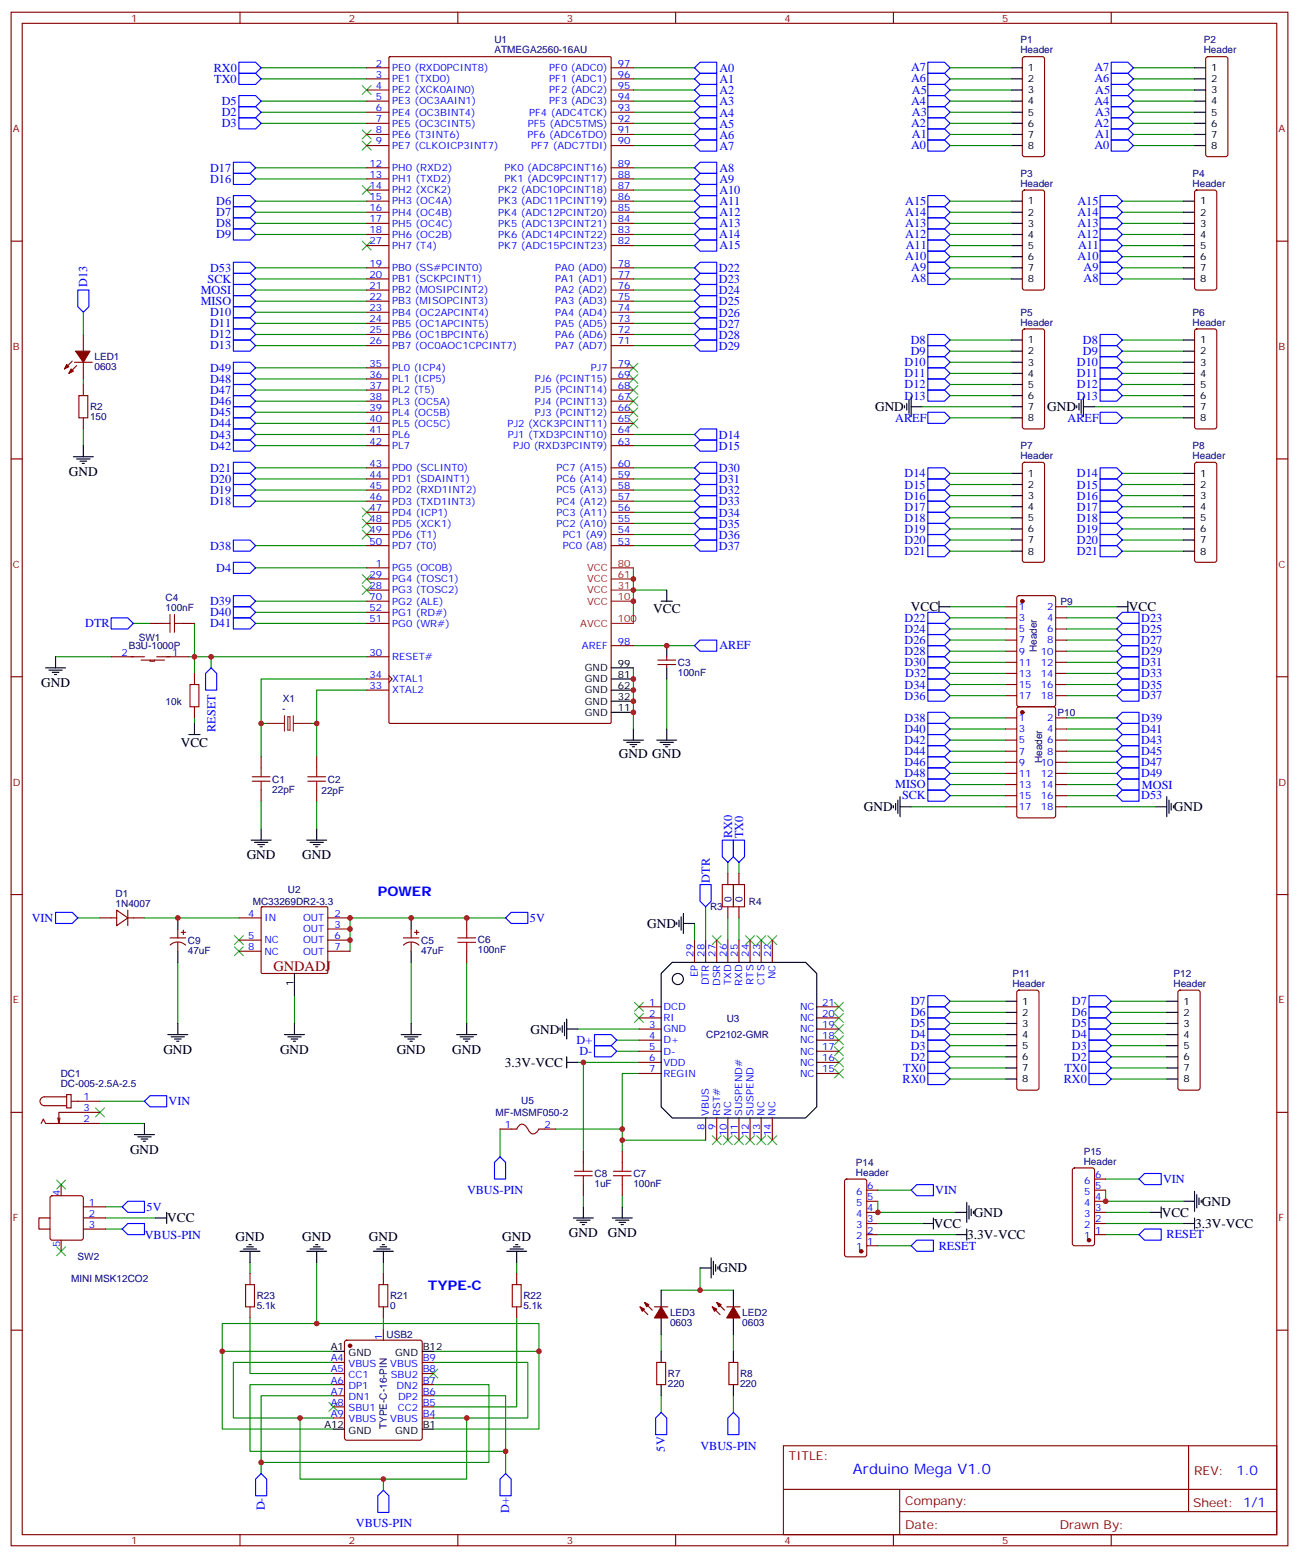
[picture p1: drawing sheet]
<svg xmlns="http://www.w3.org/2000/svg" width="412mm" height="494mm" viewBox="0 0 412 494" stroke-linecap="round" stroke-linejoin="round" font-family="sans-serif">
<defs><g id="words">
<text font-size="4.6" fill="#800" x="86.8" y="308.3">GNDADJ</text>
<text font-size="4.6" fill="#00f" x="270.8" y="468">Arduino Mega V1.0</text>
<g font-size="4.2">
<text x="277.8" y="130.5">GND</text>
<text x="332.5" y="130.5">GND</text>
<text x="21.9" y="151.1">GND</text>
<text x="207.4" y="194.7">VCC</text>
<text x="289.2" y="194">VCC</text>
<text x="358.4" y="194">VCC</text>
<text x="13.1" y="218.1">GND</text>
<text x="57.4" y="237.2">VCC</text>
<text x="196.5" y="240.6">GND GND</text>
<text x="274.3" y="257.5">GND</text>
<text x="372.7" y="257.5">GND</text>
<text x="78.3" y="272.8">GND</text>
<text x="96" y="272.8">GND</text>
<text x="205.5" y="294.6">GND</text>
<text x="168.5" y="328.1">GND</text>
<text x="51.9" y="334.5">GND</text>
<text x="88.9" y="334.5">GND</text>
<text x="125.9" y="334.5">GND</text>
<text x="143.6" y="334.5">GND</text>
<text x="160.3" y="338.7">3.3V-VCC</text>
<text x="41.3" y="366.3">GND</text>
<text x="381.5" y="382.8">GND</text>
<text x="53.1" y="388.1">VCC</text>
<text x="296.5" y="389.8">VCC</text>
<text x="309.2" y="386.3">GND</text>
<text x="368.8" y="386.3">VCC</text>
<text x="379.4" y="389.8">3.3V-VCC</text>
<text x="74.8" y="394.1">GND</text>
<text x="96" y="394.1">GND</text>
<text x="117.1" y="394.1">GND</text>
<text x="159.5" y="394.1">GND</text>
<text x="180.6" y="392.6">GND</text>
<text x="193" y="392.6">GND</text>
<text x="307.1" y="393.3">3.3V-VCC</text>
<text x="228.1" y="403.9">GND</text>
</g>
<g font-size="4.2" fill="#00f">
<text x="119.9" y="284.3">POWER</text>
<text x="135.8" y="409.6">TYPE-C</text>
<text x="392.5" y="468.2">1.0</text>
</g>
<g font-size="3.9" fill="#00f">
<text x="67.8" y="22.8">RX0</text>
<text x="228.4" y="22.9">A0</text>
<text x="289.3" y="22.6">A7</text>
<text x="347.5" y="22.6">A7</text>
<text x="68" y="26.3">TX0</text>
<text x="228.4" y="26.4">A1</text>
<text x="228.4" y="29.9">A2</text>
<text x="289.3" y="26.2">A6</text>
<text x="289.5" y="29.7">A5</text>
<text x="347.5" y="26.2">A6</text>
<text x="347.7" y="29.7">A5</text>
<text x="70.4" y="33.4">D5</text>
<text x="228.4" y="33.5">A3</text>
<text x="289.3" y="33.2">A4</text>
<text x="347.5" y="33.2">A4</text>
<text x="70.4" y="40.4">D3</text>
<text x="70.4" y="36.9">D2</text>
<text x="228.4" y="40.5">A5</text>
<text x="228.4" y="37">A4</text>
<text x="289.3" y="40.3">A2</text>
<text x="289.5" y="36.7">A3</text>
<text x="347.5" y="40.3">A2</text>
<text x="347.7" y="36.7">A3</text>
<text x="228.4" y="44">A6</text>
<text x="228.4" y="47.6">A7</text>
<text x="289.3" y="47.3">A0</text>
<text x="289.5" y="43.8">A1</text>
<text x="347.5" y="47.3">A0</text>
<text x="347.7" y="43.8">A1</text>
<text x="66.7" y="54.5">D17</text>
<text x="66.7" y="58.1">D16</text>
<text x="228.4" y="58.2">A9</text>
<text x="228.4" y="54.6">A8</text>
<text x="68.6" y="65.1">D6</text>
<text x="228.4" y="65.2">A11</text>
<text x="228.4" y="61.7">A10</text>
<text x="287.4" y="65.1">A15</text>
<text x="342.1" y="65.1">A15</text>
<text x="68.6" y="68.6">D7</text>
<text x="228.4" y="68.6">A12</text>
<text x="287.4" y="68.7">A14</text>
<text x="342.1" y="68.7">A14</text>
<text x="68.6" y="72.2">D8</text>
<text x="68.6" y="75.7">D9</text>
<text x="228.4" y="75.6">A14</text>
<text x="228.4" y="72.1">A13</text>
<text x="287.4" y="72.2">A13</text>
<text x="287.4" y="75.7">A12</text>
<text x="342.1" y="75.7">A12</text>
<text x="342.1" y="72.2">A13</text>
<text x="228.4" y="79.2">A15</text>
<text x="287.4" y="82.6">A10</text>
<text x="287.6" y="79.1">A11</text>
<text x="342.1" y="82.6">A10</text>
<text x="342.2" y="79.1">A11</text>
<text x="65.9" y="89.8">SCK</text>
<text x="66.7" y="86.2">D53</text>
<text x="228.2" y="86.4">D22</text>
<text x="228.2" y="89.9">D23</text>
<text x="289.3" y="89.7">A8</text>
<text x="289.3" y="86.1">A9</text>
<text x="344" y="86.1">A9</text>
<text x="344" y="89.7">A8</text>
<text x="27.7" y="91" transform="rotate(-90 27.7 91)">D13</text>
<text x="63.7" y="93.3">MOSI</text>
<text x="228.2" y="93.4">D24</text>
<text x="63.7" y="96.8">MISO</text>
<text x="66.7" y="100.3">D10</text>
<text x="228.2" y="100.5">D26</text>
<text x="228.2" y="97">D25</text>
<text x="66.7" y="107.4">D12</text>
<text x="66.7" y="103.9">D11</text>
<text x="228.2" y="104">D27</text>
<text x="228.2" y="107.5">D28</text>
<text x="66.7" y="110.9">D13</text>
<text x="228.2" y="111.1">D29</text>
<text x="289.1" y="112.7">D9</text>
<text x="289.1" y="109.2">D8</text>
<text x="343.8" y="109.2">D8</text>
<text x="343.8" y="112.7">D9</text>
<text x="66.7" y="118">D49</text>
<text x="287.2" y="116.3">D10</text>
<text x="287.2" y="119.8">D11</text>
<text x="341.9" y="119.8">D11</text>
<text x="341.9" y="116.3">D10</text>
<text x="66.7" y="121.6">D48</text>
<text x="66.7" y="125.1">D47</text>
<text x="287.2" y="123.3">D12</text>
<text x="341.9" y="123.3">D12</text>
<text x="66.7" y="128.6">D46</text>
<text x="287.2" y="126.9">D13</text>
<text x="341.9" y="126.9">D13</text>
<text x="66.7" y="132.2">D45</text>
<text x="66.7" y="135.7">D44</text>
<text x="284.2" y="133.9">AREF</text>
<text x="338.9" y="133.9">AREF</text>
<text x="66.7" y="139.2">D43</text>
<text x="66.7" y="142.7">D42</text>
<text x="228.2" y="142.8">D15</text>
<text x="228.2" y="139.3">D14</text>
<text x="66.7" y="149.8">D21</text>
<text x="228.2" y="149.9">D30</text>
<text x="66.7" y="153.3">D20</text>
<text x="228.2" y="153.4">D31</text>
<text x="287.2" y="155.1">D15</text>
<text x="287.2" y="151.6">D14</text>
<text x="341.9" y="151.6">D14</text>
<text x="341.9" y="155.1">D15</text>
<text x="66.7" y="156.8">D19</text>
<text x="66.7" y="160.4">D18</text>
<text x="228.2" y="160.5">D33</text>
<text x="228.2" y="156.9">D32</text>
<text x="287.2" y="158.6">D16</text>
<text x="341.9" y="158.6">D16</text>
<text x="228.2" y="164">D34</text>
<text x="228.2" y="167.5">D35</text>
<text x="287.2" y="162.1">D17</text>
<text x="287.2" y="165.7">D18</text>
<text x="341.9" y="165.7">D18</text>
<text x="341.9" y="162.1">D17</text>
<text x="228.2" y="171">D36</text>
<text x="287.2" y="169.2">D19</text>
<text x="287.2" y="172.7">D20</text>
<text x="341.9" y="172.7">D20</text>
<text x="341.9" y="169.2">D19</text>
<text x="66.7" y="174.5">D38</text>
<text x="228.2" y="174.6">D37</text>
<text x="287.2" y="176.2">D21</text>
<text x="341.9" y="176.2">D21</text>
<text x="68.6" y="181.5">D4</text>
<text x="66.7" y="195.6">D40</text>
<text x="66.7" y="192.1">D39</text>
<text x="287.2" y="197.4">D22</text>
<text x="362.3" y="197.3">D23</text>
<text x="27" y="199.2">DTR</text>
<text x="66.7" y="199.2">D41</text>
<text x="287.2" y="200.9">D24</text>
<text x="362.3" y="200.9">D25</text>
<text x="228.4" y="206.2">AREF</text>
<text x="287.2" y="204.5">D26</text>
<text x="287.2" y="208">D28</text>
<text x="362.3" y="207.9">D29</text>
<text x="362.3" y="204.4">D27</text>
<text x="287.2" y="211.5">D30</text>
<text x="287.4" y="214.9">D32</text>
<text x="362.3" y="211.5">D31</text>
<text x="362.3" y="215">D33</text>
<text x="287.2" y="218.6">D34</text>
<text x="362.3" y="218.7">D35</text>
<text x="287.2" y="222.1">D36</text>
<text x="362.3" y="222">D37</text>
<text x="68.4" y="232.3" transform="rotate(-90 68.4 232.3)">RESET</text>
<text x="287.2" y="232.7">D40</text>
<text x="287.2" y="229.2">D38</text>
<text x="362.3" y="232.6">D41</text>
<text x="362.3" y="229.1">D39</text>
<text x="287.2" y="236.2">D42</text>
<text x="287.2" y="239.7">D44</text>
<text x="362.3" y="236.1">D43</text>
<text x="362.3" y="239.7">D45</text>
<text x="287.2" y="243.3">D46</text>
<text x="362.3" y="243.2">D47</text>
<text x="284.2" y="250.3">MISO</text>
<text x="287.2" y="246.8">D48</text>
<text x="362.3" y="246.7">D49</text>
<text x="362.5" y="250.4">MOSI</text>
<text x="286.4" y="253.8">SCK</text>
<text x="362.3" y="253.8">D53</text>
<text x="232.4" y="266.1" transform="rotate(-90 232.4 266.1)">RX0</text>
<text x="236" y="266.1" transform="rotate(-90 236 266.1)">TX0</text>
<text x="225.4" y="280.2" transform="rotate(-90 225.4 280.2)">DTR</text>
<text x="10.1" y="292.7">VIN</text>
<text x="168.3" y="292.8">5V</text>
<text x="289.1" y="319.1">D7</text>
<text x="289.1" y="322.6">D6</text>
<text x="340.3" y="322.6">D6</text>
<text x="340.3" y="319.1">D7</text>
<text x="289.1" y="326.1">D5</text>
<text x="289.1" y="329.6">D4</text>
<text x="340.3" y="329.6">D4</text>
<text x="340.3" y="326.1">D5</text>
<text x="183.1" y="331.4">D+</text>
<text x="184" y="334.9">D-</text>
<text x="289.1" y="333.2">D3</text>
<text x="340.3" y="333.2">D3</text>
<text x="286.8" y="340.3">TX0</text>
<text x="289.1" y="336.7">D2</text>
<text x="337.9" y="340.3">TX0</text>
<text x="340.3" y="336.7">D2</text>
<text x="286.6" y="343.8">RX0</text>
<text x="337.7" y="343.8">RX0</text>
<text x="53.5" y="350.8">VIN</text>
<text x="369.3" y="375.5">VIN</text>
<text x="148.3" y="379.1">VBUS-PIN</text>
<text x="296.9" y="379">VIN</text>
<text x="46.5" y="384.5">5V</text>
<text x="46" y="393.2">VBUS-PIN</text>
<text x="370.4" y="393.1">RESET</text>
<text x="298" y="396.7">RESET</text>
<text x="211" y="460.8" transform="rotate(-90 211 460.8)">5V</text>
<text x="222.3" y="460.2">VBUS-PIN</text>
<text x="84.1" y="479.5" transform="rotate(-90 84.1 479.5)">D-</text>
<text x="113" y="484.9">VBUS-PIN</text>
<text x="161.7" y="480.4" transform="rotate(-90 161.7 480.4)">D+</text>
</g>
<g font-size="3.9" fill="#800">
<text x="250.5" y="463.5">TITLE:</text>
<text x="379.1" y="468.2">REV:</text>
<text x="287.4" y="477.7">Company:</text>
<text x="378.7" y="478.4">Sheet: 1/1</text>
<text x="287.4" y="485.4">Date:</text>
<text x="336.4" y="485.5">Drawn By:</text>
</g>
<g font-size="3.2" fill="#800">
<text x="41.6" y="6.9">1</text>
<text x="110.8" y="6.9">2</text>
<text x="179.9" y="6.9">3</text>
<text x="249.1" y="6.9">4</text>
<text x="318.2" y="6.9">5</text>
<text x="4.1" y="42">A</text>
<text x="405.9" y="42">A</text>
<text x="4.1" y="111.1">B</text>
<text x="405.9" y="111.1">B</text>
<text x="4.1" y="180.3">C</text>
<text x="405.9" y="180.3">C</text>
<text x="4.1" y="249.4">D</text>
<text x="405.9" y="249.4">D</text>
<text x="4.1" y="318.6">E</text>
<text x="405.9" y="318.6">E</text>
<text x="4.1" y="387.7">F</text>
<text x="405.9" y="387.7">F</text>
<text x="41.6" y="490.2">1</text>
<text x="110.8" y="490.2">2</text>
<text x="179.9" y="490.2">3</text>
<text x="249.1" y="490.2">4</text>
<text x="318.2" y="490.2">5</text>
</g>
<g font-size="3.2" fill="#000080">
<text x="157" y="16.9">ATMEGA2560-16AU</text>
<text x="157" y="13.8">U1</text>
<text x="324" y="16.9">Header</text>
<text x="324" y="13.8">P1</text>
<text x="382.2" y="16.9">Header</text>
<text x="382.2" y="13.8">P2</text>
<text x="324" y="59.3">Header</text>
<text x="324" y="56.1">P3</text>
<text x="378.6" y="59.3">Header</text>
<text x="378.6" y="56.1">P4</text>
<text x="324" y="100.2">P5</text>
<text x="378.6" y="100.2">P6</text>
<text x="324" y="103.4">Header</text>
<text x="378.6" y="103.4">Header</text>
<text x="30" y="117.5">0603</text>
<text x="30" y="114.3">LED1</text>
<text x="28.6" y="130.2">R2</text>
<text x="28.6" y="133.3">150</text>
<text x="324" y="142.5">P7</text>
<text x="378.6" y="142.5">P8</text>
<text x="324" y="145.7">Header</text>
<text x="378.6" y="145.7">Header</text>
<text x="52.6" y="190.9">C4</text>
<text x="336.7" y="191.9">P9</text>
<text x="52.6" y="194">100nF</text>
<text x="44.1" y="203.6">SW1</text>
<text x="40.9" y="206.1">B3U-1000P</text>
<text x="329.1" y="207" transform="rotate(-90 329.1 207)">Header</text>
<text x="215.2" y="214.6">100nF</text>
<text x="215.2" y="211.4">C3</text>
<text x="52.6" y="223.8">10k</text>
<text x="89.6" y="226.1">-</text>
<text x="89.8" y="223">X1</text>
<text x="335.7" y="227.2">P10</text>
<text x="330.9" y="242.3" transform="rotate(-90 330.9 242.3)">Header</text>
<text x="86.4" y="251.6">22pF</text>
<text x="86.4" y="248.5">C1</text>
<text x="102.1" y="252">22pF</text>
<text x="104.1" y="248.5">C2</text>
<text x="36.7" y="287.9">1N4007</text>
<text x="36.7" y="284.7">D1</text>
<text x="80.2" y="287.2">MC33269DR2-3.3</text>
<text x="91.4" y="283.5">U2</text>
<text x="232.2" y="286.5" transform="rotate(-90 232.2 286.5)">0</text>
<text x="235.7" y="286.5" transform="rotate(-90 235.7 286.5)">0</text>
<text x="237.8" y="287.2">R4</text>
<text x="225.4" y="289">R3</text>
<text x="59.6" y="299.6">C9</text>
<text x="133.7" y="299.6">C5</text>
<text x="151.7" y="299.5">C6</text>
<text x="59.6" y="302.8">47uF</text>
<text x="133.7" y="302.8">47uF</text>
<text x="151.7" y="302.7">100nF</text>
<text x="321.4" y="310.3">P11</text>
<text x="372.5" y="310.3">P12</text>
<text x="321.4" y="313.3">Header</text>
<text x="372.5" y="313.3">Header</text>
<text x="224.2" y="329.5">CP2102-GMR</text>
<text x="230.7" y="324.3">U3</text>
<text x="19.3" y="341.8">DC1</text>
<text x="19.3" y="345">DC-005-2.5A-2.5</text>
<text x="165.5" y="350.5">U5</text>
<text x="157.4" y="354.3">MF-MSMF050-2</text>
<text x="271.7" y="370.2">P14</text>
<text x="344.1" y="369.7">Header</text>
<text x="344.1" y="366.6">P15</text>
<text x="188.7" y="376.9">1uF</text>
<text x="188.7" y="373.7">C8</text>
<text x="201.1" y="376.8">100nF</text>
<text x="201.1" y="373.6">C7</text>
<text x="271.7" y="373.2">Header</text>
<text x="24.7" y="400">SW2</text>
<text x="22.6" y="407.1">MINI MSK12CO2</text>
<text x="81.5" y="412.5">R23</text>
<text x="123.8" y="412.5">R21</text>
<text x="166.2" y="412.5">R22</text>
<text x="81.5" y="415.7">5.1k</text>
<text x="123.8" y="415.6">0</text>
<text x="166.2" y="415.7">5.1k</text>
<text x="212.7" y="417.7">LED3</text>
<text x="235.7" y="417.7">LED2</text>
<text x="122.7" y="424.7">USB2</text>
<text x="212.7" y="420.9">0603</text>
<text x="235.7" y="420.9">0603</text>
<text x="212" y="437.1">R7</text>
<text x="234.9" y="437.1">R8</text>
<text x="212" y="440.3">220</text>
<text x="234.9" y="440.3">220</text>
<text x="122.9" y="453.7" transform="rotate(-90 122.9 453.7)">TYPE-C-16-PIN</text>
</g>
<g font-size="3.2" fill="#00f">
<text x="119.3" y="21.2">2</text>
<text x="124.5" y="22.6">PE0 (RXD0PCINT8)</text>
<text x="174.4" y="22.6">PF0 (ADC0)</text>
<text x="196.1" y="21.2">97</text>
<text x="119.3" y="28.2">4</text>
<text x="119.3" y="24.7">3</text>
<text x="124.5" y="29.6">PE2 (XCK0AIN0)</text>
<text x="124.5" y="26.1">PE1 (TXD0)</text>
<text x="174.4" y="26.1">PF1 (ADC1)</text>
<text x="174.4" y="29.6">PF2 (ADC2)</text>
<text x="196.1" y="24.7">96</text>
<text x="196.1" y="28.2">95</text>
<text x="119.3" y="35.3">6</text>
<text x="119.3" y="31.7">5</text>
<text x="124.5" y="33.2">PE3 (OC3AAIN1)</text>
<text x="174.4" y="33.2">PF3 (ADC3)</text>
<text x="196.1" y="35.3">93</text>
<text x="196.1" y="31.7">94</text>
<text x="119.3" y="38.8">7</text>
<text x="124.5" y="36.7">PE4 (OC3BINT4)</text>
<text x="124.5" y="40.2">PE5 (OC3CINT5)</text>
<text x="167.6" y="40.2">PF5 (ADC5TMS)</text>
<text x="168" y="36.7">PF4 (ADC4TCK)</text>
<text x="196.1" y="38.8">92</text>
<text x="119.3" y="42.3">8</text>
<text x="119.3" y="45.9">9</text>
<text x="124.5" y="43.7">PE6 (T3INT6)</text>
<text x="124.5" y="47.3">PE7 (CLKOICP3INT7)</text>
<text x="167.5" y="43.7">PF6 (ADC6TDO)</text>
<text x="168.6" y="47.3">PF7 (ADC7TDI)</text>
<text x="196.1" y="42.3">91</text>
<text x="196.1" y="45.9">90</text>
<text x="117.3" y="52.9">12</text>
<text x="196.1" y="52.9">89</text>
<text x="117.3" y="60">14</text>
<text x="117.3" y="56.4">13</text>
<text x="124.5" y="57.9">PH1 (TXD2)</text>
<text x="124.5" y="54.3">PH0 (RXD2)</text>
<text x="160.2" y="57.9">PK1 (ADC9PCINT17)</text>
<text x="160.2" y="54.3">PK0 (ADC8PCINT16)</text>
<text x="196.1" y="60">87</text>
<text x="196.1" y="56.4">88</text>
<text x="117.3" y="63.5">15</text>
<text x="124.5" y="61.4">PH2 (XCK2)</text>
<text x="124.5" y="64.9">PH3 (OC4A)</text>
<text x="158.2" y="64.9">PK3 (ADC11PCINT19)</text>
<text x="158.2" y="61.4">PK2 (ADC10PCINT18)</text>
<text x="196.1" y="63.5">86</text>
<text x="117.3" y="67">16</text>
<text x="117.3" y="70.6">17</text>
<text x="124.5" y="68.4">PH4 (OC4B)</text>
<text x="124.5" y="72">PH5 (OC4C)</text>
<text x="158.2" y="72">PK5 (ADC13PCINT21)</text>
<text x="158.2" y="68.4">PK4 (ADC12PCINT20)</text>
<text x="196.1" y="70.6">84</text>
<text x="196.1" y="67">85</text>
<text x="117.3" y="74.1">18</text>
<text x="117.3" y="77.6">27</text>
<text x="124.5" y="75.5">PH6 (OC2B)</text>
<text x="158.2" y="75.5">PK6 (ADC14PCINT22)</text>
<text x="196.1" y="74.1">83</text>
<text x="196.1" y="77.6">82</text>
<text x="124.5" y="79">PH7 (T4)</text>
<text x="158.2" y="79">PK7 (ADC15PCINT23)</text>
<text x="117.3" y="88.2">20</text>
<text x="117.3" y="84.7">19</text>
<text x="124.5" y="89.6">PB1 (SCKPCINT1)</text>
<text x="124.5" y="86.1">PB0 (SS#PCINT0)</text>
<text x="176.2" y="89.6">PA1 (AD1)</text>
<text x="176.2" y="86.1">PA0 (AD0)</text>
<text x="196.1" y="88.2">77</text>
<text x="196.1" y="84.7">78</text>
<text x="117.3" y="91.7">21</text>
<text x="117.3" y="95.2">22</text>
<text x="124.5" y="93.1">PB2 (MOSIPCINT2)</text>
<text x="176.2" y="93.1">PA2 (AD2)</text>
<text x="196.1" y="95.2">75</text>
<text x="196.1" y="91.7">76</text>
<text x="117.3" y="98.8">23</text>
<text x="124.5" y="96.7">PB3 (MISOPCINT3)</text>
<text x="124.5" y="100.2">PB4 (OC2APCINT4)</text>
<text x="176.2" y="100.2">PA4 (AD4)</text>
<text x="176.2" y="96.7">PA3 (AD3)</text>
<text x="196.1" y="98.8">74</text>
<text x="117.3" y="105.8">25</text>
<text x="117.3" y="102.3">24</text>
<text x="124.5" y="107.2">PB6 (OC1BPCINT6)</text>
<text x="124.5" y="103.7">PB5 (OC1APCINT5)</text>
<text x="176.2" y="103.7">PA5 (AD5)</text>
<text x="176.2" y="107.2">PA6 (AD6)</text>
<text x="196.1" y="102.3">73</text>
<text x="196.1" y="105.8">72</text>
<text x="117.3" y="109.4">26</text>
<text x="124.5" y="110.8">PB7 (OC0AOC1CPCINT7)</text>
<text x="176.2" y="110.8">PA7 (AD7)</text>
<text x="196.1" y="109.4">71</text>
<text x="117.3" y="116.4">35</text>
<text x="117.3" y="119.9">36</text>
<text x="124.5" y="117.8">PL0 (ICP4)</text>
<text x="187.6" y="117.8">PJ7</text>
<text x="196.1" y="119.9">69</text>
<text x="196.1" y="116.4">79</text>
<text x="117.3" y="123.5">37</text>
<text x="124.5" y="124.9">PL2 (T5)</text>
<text x="124.5" y="121.4">PL1 (ICP5)</text>
<text x="169.8" y="124.9">PJ5 (PCINT14)</text>
<text x="169.8" y="121.4">PJ6 (PCINT15)</text>
<text x="196.1" y="123.5">68</text>
<text x="117.3" y="127">38</text>
<text x="117.3" y="130.5">39</text>
<text x="124.5" y="128.4">PL3 (OC5A)</text>
<text x="124.5" y="131.9">PL4 (OC5B)</text>
<text x="169.8" y="131.9">PJ3 (PCINT12)</text>
<text x="169.8" y="128.4">PJ4 (PCINT13)</text>
<text x="196.1" y="130.5">66</text>
<text x="196.1" y="127">67</text>
<text x="117.3" y="134.1">40</text>
<text x="117.3" y="137.6">41</text>
<text x="124.5" y="135.5">PL5 (OC5C)</text>
<text x="161.2" y="135.5">PJ2 (XCK3PCINT11)</text>
<text x="196.1" y="134.1">65</text>
<text x="196.1" y="137.6">64</text>
<text x="117.3" y="141.1">42</text>
<text x="124.5" y="139">PL6</text>
<text x="124.5" y="142.5">PL7</text>
<text x="161.2" y="139">PJ1 (TXD3PCINT10)</text>
<text x="162.9" y="142.5">PJ0 (RXD3PCINT9)</text>
<text x="196.1" y="141.1">63</text>
<text x="117.3" y="148.2">43</text>
<text x="124.5" y="149.6">PD0 (SCLINT0)</text>
<text x="176.6" y="149.6">PC7 (A15)</text>
<text x="196.1" y="148.2">60</text>
<text x="117.3" y="155.2">45</text>
<text x="117.3" y="151.7">44</text>
<text x="124.5" y="153.1">PD1 (SDAINT1)</text>
<text x="176.6" y="153.1">PC6 (A14)</text>
<text x="196.1" y="155.2">58</text>
<text x="196.1" y="151.7">59</text>
<text x="117.3" y="158.7">46</text>
<text x="124.5" y="156.6">PD2 (RXD1INT2)</text>
<text x="124.5" y="160.2">PD3 (TXD1INT3)</text>
<text x="176.6" y="160.2">PC4 (A12)</text>
<text x="176.6" y="156.6">PC5 (A13)</text>
<text x="196.1" y="158.7">57</text>
<text x="117.3" y="162.3">47</text>
<text x="117.3" y="165.8">48</text>
<text x="124.5" y="163.7">PD4 (ICP1)</text>
<text x="124.5" y="167.2">PD5 (XCK1)</text>
<text x="176.6" y="167.2">PC2 (A10)</text>
<text x="176.6" y="163.7">PC3 (A11)</text>
<text x="196.1" y="165.8">55</text>
<text x="196.1" y="162.3">56</text>
<text x="117.3" y="169.3">49</text>
<text x="117.3" y="172.9">50</text>
<text x="124.5" y="170.7">PD6 (T1)</text>
<text x="178.6" y="170.7">PC1 (A9)</text>
<text x="196.1" y="169.3">54</text>
<text x="196.1" y="172.9">53</text>
<text x="119.3" y="179.9">1</text>
<text x="124.5" y="174.3">PD7 (T0)</text>
<text x="178.6" y="174.3">PC0 (A8)</text>
<text x="117.3" y="183.4">29</text>
<text x="124.5" y="181.3">PG5 (OC0B)</text>
<text x="124.5" y="184.9">PG4 (TOSC1)</text>
<text x="117.3" y="190.5">70</text>
<text x="117.3" y="187">28</text>
<text x="124.5" y="191.9">PG2 (ALE)</text>
<text x="124.5" y="188.4">PG3 (TOSC2)</text>
<text x="117.3" y="197.6">51</text>
<text x="117.3" y="194">52</text>
<text x="124.5" y="195.4">PG1 (RD#)</text>
<text x="323.5" y="193.7">1</text>
<text x="323.5" y="197.2">3</text>
<text x="332.4" y="193.7">2</text>
<text x="332.4" y="197.2">4</text>
<text x="124.5" y="199">PG0 (WR#)</text>
<text x="323.5" y="200.7">5</text>
<text x="332.4" y="200.7">6</text>
<text x="38.6" y="208.1">2</text>
<text x="54.7" y="208.1">1</text>
<text x="117.3" y="208.1">30</text>
<text x="124.5" y="209.5">RESET#</text>
<text x="184.8" y="206">AREF</text>
<text x="196.1" y="204.6">98</text>
<text x="323.5" y="204.3">7</text>
<text x="323.5" y="207.8">9</text>
<text x="330.4" y="207.8">10</text>
<text x="332.4" y="204.3">8</text>
<text x="117.3" y="215.2">34</text>
<text x="323.5" y="211.3">11</text>
<text x="323.5" y="214.8">13</text>
<text x="330.4" y="211.3">12</text>
<text x="330.4" y="214.8">14</text>
<text x="117.3" y="218.7">33</text>
<text x="124.5" y="216.6">XTAL1</text>
<text x="124.5" y="220.1">XTAL2</text>
<text x="323.5" y="218.4">15</text>
<text x="323.5" y="221.9">17</text>
<text x="330.4" y="218.4">16</text>
<text x="330.4" y="221.9">18</text>
<text x="323.5" y="229">1</text>
<text x="323.5" y="232.5">3</text>
<text x="332.4" y="229">2</text>
<text x="332.4" y="232.5">4</text>
<text x="323.5" y="236">5</text>
<text x="323.5" y="239.5">7</text>
<text x="332.4" y="236">6</text>
<text x="332.4" y="239.5">8</text>
<text x="323.5" y="243.1">9</text>
<text x="330.4" y="243.1">10</text>
<text x="323.5" y="246.6">11</text>
<text x="323.5" y="250.1">13</text>
<text x="330.4" y="246.6">12</text>
<text x="330.4" y="250.1">14</text>
<text x="323.5" y="253.6">15</text>
<text x="323.5" y="257.2">17</text>
<text x="330.4" y="253.6">16</text>
<text x="330.4" y="257.2">18</text>
<text x="78.8" y="291">4</text>
<text x="84" y="292.5">IN</text>
<text x="96.2" y="292.5">OUT</text>
<text x="106.2" y="291">2</text>
<text x="78.8" y="298.1">5</text>
<text x="84" y="299.5">NC</text>
<text x="96.2" y="296">OUT</text>
<text x="96.2" y="299.5">OUT</text>
<text x="106.2" y="294.6">3</text>
<text x="106.2" y="298.1">6</text>
<text x="78.8" y="301.6">8</text>
<text x="84" y="303">NC</text>
<text x="96.2" y="303">OUT</text>
<text x="106.2" y="301.6">7</text>
<text x="220.1" y="303.7" transform="rotate(-90 220.1 303.7)">29</text>
<text x="223.7" y="303.7" transform="rotate(-90 223.7 303.7)">28</text>
<text x="227.2" y="303.7" transform="rotate(-90 227.2 303.7)">27</text>
<text x="230.7" y="303.7" transform="rotate(-90 230.7 303.7)">26</text>
<text x="234.2" y="303.7" transform="rotate(-90 234.2 303.7)">25</text>
<text x="237.8" y="303.7" transform="rotate(-90 237.8 303.7)">24</text>
<text x="241.3" y="303.7" transform="rotate(-90 241.3 303.7)">23</text>
<text x="244.8" y="303.7" transform="rotate(-90 244.8 303.7)">22</text>
<text x="221.5" y="310.1" transform="rotate(-90 221.5 310.1)">EP</text>
<text x="246.2" y="310.8" transform="rotate(-90 246.2 310.8)">NC</text>
<text x="225.1" y="312.8" transform="rotate(-90 225.1 312.8)">DTR</text>
<text x="228.6" y="313" transform="rotate(-90 228.6 313)">DSR</text>
<text x="232.1" y="312.8" transform="rotate(-90 232.1 312.8)">TXD</text>
<text x="235.7" y="313" transform="rotate(-90 235.7 313)">RXD</text>
<text x="239.2" y="312.5" transform="rotate(-90 239.2 312.5)">RTS</text>
<text x="242.7" y="312.6" transform="rotate(-90 242.7 312.6)">CTS</text>
<text x="206.1" y="319.3">1</text>
<text x="206.1" y="322.8">2</text>
<text x="210.6" y="320.7">DCD</text>
<text x="254" y="320.7">NC</text>
<text x="261.1" y="322.8">20</text>
<text x="261.1" y="319.3">21</text>
<text x="206.1" y="326.3">3</text>
<text x="206.1" y="329.8">4</text>
<text x="210.6" y="324.2">RI</text>
<text x="210.6" y="327.7">GND</text>
<text x="254" y="327.7">NC</text>
<text x="254" y="324.2">NC</text>
<text x="261.1" y="329.8">18</text>
<text x="261.1" y="326.3">19</text>
<text x="206.1" y="333.4">5</text>
<text x="210.6" y="331.3">D+</text>
<text x="210.6" y="334.8">D-</text>
<text x="254" y="334.8">NC</text>
<text x="254" y="331.3">NC</text>
<text x="261.1" y="333.4">17</text>
<text x="206.1" y="336.9">6</text>
<text x="206.1" y="340.4">7</text>
<text x="210.6" y="338.3">VDD</text>
<text x="210.6" y="341.8">REGIN</text>
<text x="254" y="341.8">NC</text>
<text x="254" y="338.3">NC</text>
<text x="261.1" y="340.4">15</text>
<text x="261.1" y="336.9">16</text>
<text x="26.5" y="349.2">1</text>
<text x="26.5" y="352.8">3</text>
<text x="26.5" y="356.3">2</text>
<text x="160.3" y="358.1">1</text>
<text x="172.9" y="358.1">2</text>
<text x="223.7" y="358.7" transform="rotate(-90 223.7 358.7)">8</text>
<text x="225.1" y="354.2" transform="rotate(-90 225.1 354.2)">VBUS</text>
<text x="227.2" y="358.7" transform="rotate(-90 227.2 358.7)">9</text>
<text x="228.6" y="354.2" transform="rotate(-90 228.6 354.2)">RST#</text>
<text x="232.1" y="354.2" transform="rotate(-90 232.1 354.2)">NC</text>
<text x="235.7" y="354.2" transform="rotate(-90 235.7 354.2)">SUSPEND#</text>
<text x="239.2" y="354.2" transform="rotate(-90 239.2 354.2)">SUSPEND</text>
<text x="242.7" y="354.2" transform="rotate(-90 242.7 354.2)">NC</text>
<text x="246.2" y="354.2" transform="rotate(-90 246.2 354.2)">NC</text>
<text x="230.7" y="360.7" transform="rotate(-90 230.7 360.7)">10</text>
<text x="234.2" y="360.7" transform="rotate(-90 234.2 360.7)">11</text>
<text x="237.8" y="360.7" transform="rotate(-90 237.8 360.7)">12</text>
<text x="241.3" y="360.7" transform="rotate(-90 241.3 360.7)">13</text>
<text x="244.8" y="360.7" transform="rotate(-90 244.8 360.7)">14</text>
<text x="275.3" y="377.5">6</text>
<text x="344.2" y="375.7">6</text>
<text x="347.7" y="377.5">5</text>
<text x="347.7" y="373.9">6</text>
<text x="19" y="379.6" transform="rotate(-90 19 379.6)">4</text>
<text x="28.2" y="382.8">1</text>
<text x="271.8" y="382.8">5</text>
<text x="271.8" y="379.2">6</text>
<text x="275.3" y="381">5</text>
<text x="344.2" y="382.8">4</text>
<text x="344.2" y="379.2">5</text>
<text x="347.7" y="381">4</text>
<text x="28.2" y="389.8">3</text>
<text x="28.2" y="386.3">2</text>
<text x="271.8" y="389.8">3</text>
<text x="271.8" y="386.3">4</text>
<text x="275.3" y="388.1">3</text>
<text x="275.3" y="384.5">4</text>
<text x="344.2" y="389.8">2</text>
<text x="344.2" y="386.3">3</text>
<text x="347.7" y="388.1">2</text>
<text x="347.7" y="384.5">3</text>
<text x="19" y="395.7" transform="rotate(-90 19 395.7)">5</text>
<text x="271.8" y="393.3">2</text>
<text x="275.3" y="395.1">1</text>
<text x="275.3" y="391.6">2</text>
<text x="344.2" y="393.3">1</text>
<text x="347.7" y="391.6">1</text>
<text x="271.8" y="396.9">1</text>
<text x="121.4" y="425.4" transform="rotate(-90 121.4 425.4)">1</text>
<text x="105" y="432.2">A4</text>
<text x="105" y="435.7">A5</text>
<text x="110.7" y="433.9">VBUS</text>
<text x="110.7" y="437.4">CC1</text>
<text x="123.9" y="433.9">VBUS</text>
<text x="124.1" y="437.4">SBU2</text>
<text x="134.2" y="435.7">B8</text>
<text x="134.2" y="432.2">B9</text>
<text x="105" y="439.2">A6</text>
<text x="105" y="442.7">A7</text>
<text x="110.7" y="441">DP1</text>
<text x="125.9" y="441">DN2</text>
<text x="134.2" y="442.7">B6</text>
<text x="134.2" y="439.2">B7</text>
<text x="105" y="446.3">A8</text>
<text x="105" y="449.8">A9</text>
<text x="110.7" y="444.5">DN1</text>
<text x="110.7" y="448">SBU1</text>
<text x="126.3" y="448">CC2</text>
<text x="126.4" y="444.5">DP2</text>
<text x="134.2" y="449.8">B4</text>
<text x="134.2" y="446.3">B5</text>
<text x="110.7" y="451.6">VBUS</text>
<text x="123.9" y="451.6">VBUS</text>
</g>
<g font-size="3.2">
<text x="326.3" y="22.6">1</text>
<text x="384.5" y="22.6">1</text>
<text x="326.3" y="26.1">2</text>
<text x="326.3" y="29.6">3</text>
<text x="384.5" y="26.1">2</text>
<text x="384.5" y="29.6">3</text>
<text x="326.3" y="33.2">4</text>
<text x="384.5" y="33.2">4</text>
<text x="326.3" y="36.7">5</text>
<text x="326.3" y="40.2">6</text>
<text x="384.5" y="36.7">5</text>
<text x="384.5" y="40.2">6</text>
<text x="326.3" y="43.7">7</text>
<text x="326.3" y="47.3">8</text>
<text x="384.5" y="43.7">7</text>
<text x="384.5" y="47.3">8</text>
<text x="326.3" y="64.9">1</text>
<text x="381" y="64.9">1</text>
<text x="326.3" y="68.4">2</text>
<text x="326.3" y="72">3</text>
<text x="381" y="68.4">2</text>
<text x="381" y="72">3</text>
<text x="326.3" y="75.5">4</text>
<text x="381" y="75.5">4</text>
<text x="326.3" y="79">5</text>
<text x="326.3" y="82.5">6</text>
<text x="381" y="79">5</text>
<text x="381" y="82.5">6</text>
<text x="326.3" y="86.1">7</text>
<text x="326.3" y="89.6">8</text>
<text x="381" y="86.1">7</text>
<text x="381" y="89.6">8</text>
<text x="326.3" y="109">1</text>
<text x="326.3" y="112.5">2</text>
<text x="381" y="109">1</text>
<text x="381" y="112.5">2</text>
<text x="326.3" y="116.1">3</text>
<text x="326.3" y="119.6">4</text>
<text x="381" y="116.1">3</text>
<text x="381" y="119.6">4</text>
<text x="326.3" y="123.1">5</text>
<text x="381" y="123.1">5</text>
<text x="326.3" y="126.6">6</text>
<text x="326.3" y="130.2">7</text>
<text x="381" y="126.6">6</text>
<text x="381" y="130.2">7</text>
<text x="326.3" y="133.7">8</text>
<text x="381" y="133.7">8</text>
<text x="326.3" y="151.3">1</text>
<text x="326.3" y="154.9">2</text>
<text x="381" y="151.3">1</text>
<text x="381" y="154.9">2</text>
<text x="326.3" y="158.4">3</text>
<text x="326.3" y="161.9">4</text>
<text x="381" y="158.4">3</text>
<text x="381" y="161.9">4</text>
<text x="326.3" y="165.5">5</text>
<text x="381" y="165.5">5</text>
<text x="326.3" y="169">6</text>
<text x="326.3" y="172.5">7</text>
<text x="381" y="169">6</text>
<text x="381" y="172.5">7</text>
<text x="326.3" y="176">8</text>
<text x="381" y="176">8</text>
<text x="185.7" y="213.1">GND</text>
<text x="196.1" y="215.2">81</text>
<text x="196.1" y="211.7">99</text>
<text x="185.7" y="216.6">GND</text>
<text x="185.7" y="220.1">GND</text>
<text x="196.1" y="218.7">62</text>
<text x="185.7" y="227.2">GND</text>
<text x="185.7" y="223.7">GND</text>
<text x="196.1" y="225.8">11</text>
<text x="196.1" y="222.2">32</text>
<text x="93.1" y="313.2" transform="rotate(-90 93.1 313.2)">1</text>
<text x="324.6" y="318.9">1</text>
<text x="324.6" y="322.4">2</text>
<text x="375.7" y="318.9">1</text>
<text x="375.7" y="322.4">2</text>
<text x="324.6" y="326">3</text>
<text x="324.6" y="329.5">4</text>
<text x="375.7" y="326">3</text>
<text x="375.7" y="329.5">4</text>
<text x="324.6" y="333">5</text>
<text x="375.7" y="333">5</text>
<text x="324.6" y="336.5">6</text>
<text x="324.6" y="340.1">7</text>
<text x="375.7" y="336.5">6</text>
<text x="375.7" y="340.1">7</text>
<text x="324.6" y="343.6">8</text>
<text x="375.7" y="343.6">8</text>
<text x="105" y="428.6">A1</text>
<text x="110.7" y="430.4">GND</text>
<text x="125.5" y="430.4">GND</text>
<text x="134.2" y="428.6">B12</text>
<text x="103" y="453.3">A12</text>
<text x="110.7" y="455.1">GND</text>
<text x="125.5" y="455.1">GND</text>
<text x="134.2" y="453.3">B1</text>
</g>
<g font-size="3.2" fill="#f00">
<text x="196.1" y="179.9">80</text>
<text x="186.4" y="181.3">VCC</text>
<text x="186.4" y="184.9">VCC</text>
<text x="196.1" y="183.4">61</text>
<text x="186.4" y="188.4">VCC</text>
<text x="186.4" y="191.9">VCC</text>
<text x="196.1" y="187">31</text>
<text x="196.1" y="190.5">10</text>
<text x="196.1" y="197.6">100</text>
<text x="184.2" y="199">AVCC</text>
</g>
</g></defs>
<g fill="none" stroke="#870000" stroke-width=".35">
<path d="M3.5 3.9h405.4v486.8h-405.4zM7.1 7.4h398.2v479.8h-398.2zM76.2 3.9v3.5M123.5 18.2l.3-.2h69.9l.3 .2v211.1l-.2 .3-70 .1-.3-.2zM145.3 3.9v3.5M214.5 3.9v3.5M283.6 3.9v3.5M324.8 18.2l.5-.2h5.6l.5 .2 .2 .5v30.3l-.2 .5-.5 .2h-5.6l-.5-.2-.2-.5v-30.3zM352.8 3.9v3.5M383 18.2l.5-.2h5.6l.5 .2 .2 .5v30.3l-.2 .5-.5 .2h-5.6l-.5-.2-.2-.5v-30.3zM116.4 25h7.1M116.4 28.6h7.1"/>
<path d="M116.4 35.6h7.1M116.4 39.2h7.1M116.4 32.1h7.1M116.4 21.5h7.1M194 25h7.1M194 28.6h7.1M194 35.6h7.1M194 39.2h7.1M194 32.1h7.1M194 21.5h7.1M116.4 42.7h7.1M116.4 46.2h7.1"/>
<path d="M116.4 56.8h7.1M116.4 53.3h7.1M194 42.7h7.1M194 46.2h7.1M194 56.8h7.1M194 53.3h7.1M3.5 76.6h3.6M116.4 60.3h7.1M116.4 70.9h7.1M116.4 67.4h7.1M116.4 63.9h7.1M116.4 74.4h7.1"/>
<path d="M116.4 78h7.1M194 60.3h7.1M194 70.9h7.1M194 67.4h7.1M194 63.9h7.1M194 74.4h7.1M194 78h7.1M324.8 60.5l.5-.2h5.6l.5 .2 .2 .5v30.4l-.2 .5-.5 .2h-5.6l-.5-.3-.2-.4v-30.4zM379.5 60.5l.4-.2h5.7l.5 .2 .2 .5v30.4l-.2 .5-.5 .2h-5.7l-.5-.3-.2-.4v-30.4zM405.3 76.6h3.6M116.4 99.1h7.1M116.4 95.6h7.1"/>
<path d="M116.4 88.5h7.1M116.4 92.1h7.1M116.4 85h7.1M194 99.1h7.1M194 95.6h7.1M194 88.5h7.1M194 92.1h7.1M194 85h7.1M22.9 114.7l-2.4 2.4M23.6 115h5.7M24.3 116.1l-2.4 2.4M26.5 106.2v5.3"/>
<path d="M26.5 115v5.3M116.4 109.7h7.1M116.4 102.7h7.1M116.4 106.2h7.1M116.4 116.8h7.1M194 109.7h7.1M194 102.7h7.1M194 106.2h7.1M194 116.8h7.1M324.8 104.6l.5-.2h5.6l.5 .2 .2 .5v30.4l-.2 .5-.5 .2h-5.6l-.5-.3-.2-.4v-30.4zM379.5 104.6l.4-.2h5.7l.5 .2 .2 .5v30.4l-.2 .5-.5 .2h-5.7l-.5-.3-.2-.4v-30.4zM26.5 122.1v3.5"/>
<path d="M26.5 132.6v3.6M116.4 123.8h7.1M116.4 120.3h7.1M116.4 127.4h7.1M116.4 130.9h7.1M116.4 134.4h7.1M116.4 137.9h7.1M194 123.8h7.1M194 120.3h7.1M194 127.4h7.1M194 130.9h7.1M194 134.4h7.1"/>
<path d="M194 137.9h7.1M3.5 145.7h3.6M116.4 141.5h7.1M116.4 155.6h7.1M116.4 159.1h7.1M116.4 152h7.1M116.4 148.5h7.1M194 141.5h7.1M194 155.6h7.1M194 159.1h7.1M194 152h7.1M194 148.5h7.1"/>
<path d="M324.8 147l.5-.2h5.6l.5 .2 .2 .5v30.3l-.2 .5-.5 .2h-5.6l-.5-.2-.2-.5v-30.3zM379.5 147l.4-.2h5.7l.5 .2 .2 .5v30.3l-.2 .5-.5 .2h-5.7l-.5-.2-.2-.5v-30.3zM405.3 145.7h3.6M116.4 169.7h7.1M116.4 166.2h7.1M116.4 162.6h7.1M116.4 173.2h7.1M194 169.7h7.1M194 166.2h7.1M194 162.6h7.1M194 173.2h7.1M47.6 197.9h3.6"/>
<path d="M58.2 197.9h3.5M116.4 180.3h7.1M116.4 197.9h7.1M116.4 194.4h7.1M116.4 190.9h7.1M116.4 187.3h7.1M116.4 183.8h7.1M319.3 192.6h3.5M319.3 196.1h3.5M319.3 199.7h3.5M323 189.3l.5-.2h10.9l.7 .4v34.2l-.4 .6-11.2 .1-.7-.5v-34.1zM335.1 192.6h3.6"/>
<path d="M335.1 196.1h3.6M335.1 199.7h3.6M3.5 214.8h3.6M35.3 208.5h10.6M44.8 209.5h7.4M47.6 209.5v.4h1.4v-.4M49.7 208.5h10.3M61.7 213.8v3.5M116.4 208.5h7.1M116.4 215.5h7.1M116.4 219.1h7.1M123.5 214.5l1 1-1 1.1"/>
<path d="M194 205h7.1M208.8 211h5.7M208.8 209.5h5.7M211.7 208.5v1M211.7 211v1M319.3 203.2h3.5M319.3 206.7h3.5M319.3 210.3h3.5M319.3 213.8h3.5M319.3 217.3h3.5M335.1 203.2h3.6M335.1 206.7h3.6"/>
<path d="M335.1 210.3h3.6M335.1 213.8h3.6M335.1 217.3h3.6M405.3 214.8h3.6M61.7 224.4v3.5M319.3 220.8h3.5M319.3 227.9h3.5M319.3 231.4h3.5M319.3 234.9h3.5M319.3 238.5h3.5M323 224.6l.5-.2h10.9l.7 .4v34.1l-.4 .7h-11.2l-.7-.4v-34.1zM335.1 220.8h3.6"/>
<path d="M335.1 227.9h3.6M335.1 231.4h3.6M335.1 234.9h3.6M335.1 238.5h3.6M82.9 240.2v3.6M82.9 250.8v3.6M100.5 240.2v3.6M100.5 250.8v3.6M319.3 242h3.5M319.3 245.5h3.5M319.3 249.1h3.5M319.3 252.6h3.5"/>
<path d="M319.3 256.1h3.5M335.1 242h3.6M335.1 245.5h3.6M335.1 249.1h3.6M335.1 252.6h3.6M335.1 256.1h3.6M231.1 277.3v3.5M234.6 277.3v3.5M3.5 284h3.6M31.7 291.4h5.3M37 288.9l3.6 2.5-3.6 2.5zM40.6 291.4h5.3"/>
<path d="M40.6 288.9v5M54 297.7h4.9M56.4 294.9v2.8M56.4 299.2v2.8M57.5 296h1.4M58.2 295.3v1.4M75.8 291.4h7.1M75.8 298.4h7.1M83 288l.3-.1h20.6l.2 .3-.1 20.7-.3 .1h-20.6l-.2-.3zM104.1 291.4h7M104.1 294.9h7M104.1 298.4h7"/>
<path d="M128.1 297.7h4.9M130.5 294.9v2.8M130.5 299.2v2.8M131.6 296h1.4M132.3 295.3v1.4M148.2 291.4v3.5M220.5 298.4v7.1M224 298.4v7.1M227.5 298.4v7.1M231.1 287.9v3.5M231.1 298.4v7.1M234.6 287.9v3.5"/>
<path d="M234.6 298.4v7.1M238.1 298.4v7.1M241.7 298.4v7.1M245.2 298.4v7.1M405.3 284h3.6M54 300a3.5 3.5 0 0 1 4.9 0M75.8 302h7.1M104.1 302h7M128.1 300a3.5 3.5 0 0 1 4.9 0M148.2 302v3.5M202.8 319.6h7.1M259.3 319.6h7"/>
<path d="M323 314.5l.5-.2h5.6l.5 .2 .2 .5v30.4l-.2 .5-.5 .2h-5.6l-.5-.3-.2-.4v-30.4zM374.2 314.5l.4-.2h5.7l.5 .2 .2 .5v30.4l-.2 .5-.5 .2h-5.7l-.4-.3-.3-.4v-30.4zM202.8 323.1h7.1M202.8 326.7h7.1M202.8 330.2h7.1M202.8 333.7h7.1M202.8 337.3h7.1M259.3 323.1h7M259.3 326.7h7M259.3 330.2h7M259.3 333.7h7M259.3 337.3h7"/>
<path d="M3.5 353.1h3.6M13.1 356.7l.7-1.5 .7 1.5h17.2M19 354.9l-.3 1.8M21.2 347.5h1.4v4.2h-1.4zM21.2 348.2h-7.1a1.41 1.41 0 0 0-1.4 1.4 1.41 1.41 0 0 0 1.4 1.4h7.1M22.6 349.6h9.1M31.7 353.1h-13v3.6l-.4-1.8M158.7 358.4h5.3l.6-.9a1.66 1.66 0 0 1 1.7-.5 1.66 1.66 0 0 1 1.2 1.3 2.13 2.13 0 0 0 2.3 1.6l1.3-1.5h5.3M202.8 340.8h7.1M224 354.9v7M227.5 354.9v7M231.1 354.9v7"/>
<path d="M234.6 354.9v7M238.1 354.9v7M241.7 354.9v7M245.2 354.9v7M259.3 340.8h7M405.3 353.1h3.6M16.1 379.8l.5-.2h9.2l.5 .2 .2 .5v12.7l-.3 .5-.4 .2h-9.2l-.5-.2-.2-.5v-12.7zM19.4 376.1v3.5M185.2 365.5v3.5M185.2 376.1v3.5M197.6 365.5v3.5M197.6 376.1v3.5"/>
<path d="M268.3 374.5l.5-.2h5.7l.6 .4 .1 23.6-.5 .6-5.9 .1-.6-.5-.1-23.5zM275.2 377.8h3.5M340.7 371l.4-.2h5.7l.6 .4 .1 23.6-.5 .6-5.9 .1-.6-.5-.1-23.5zM347.5 377.8h3.5M347.5 374.3h3.5M15.9 386.6h-3.6v3.6h3.6M19.4 393.7v3.5M26.5 390.2h7M26.5 386.6h7M26.5 383.1h7M275.2 395.5h3.5M275.2 391.9h3.5"/>
<path d="M275.2 388.4h3.5M275.2 384.9h3.5M275.2 381.4h3.5M347.5 391.9h3.5M347.5 388.4h3.5M347.5 384.9h3.5M347.5 381.4h3.5M79.4 404.3v3.5M79.4 414.9v3.5M121.7 404.3v3.5M121.7 414.9v3.5M164 404.3v3.5"/>
<path d="M164 414.9v3.5M203.2 414.9l2.5 2.4M204.6 413.5l2.5 2.4M207.8 414.9h4.2M226.1 414.9l2.5 2.4M227.5 413.5l2.5 2.4M230.7 414.9h4.2M3.5 422.3h3.6M105.8 432.5h3.6M105.8 436h3.6M105.8 439.6h3.6M109.6 425.7l.5-.3h23.2l.5 .3 .3 .5v30.3l-.3 .5-.5 .2h-23.2l-.5-.2-.2-.5v-30.3z"/>
<path d="M121.7 421.9v3.5M134.1 432.5h3.5M134.1 436h3.5M134.1 439.6h3.5M208.5 432.5h2.8v7.1h-2.8zM231.4 432.5h2.8v7.1h-2.8zM405.3 422.3h3.6M105.8 443.1h3.6M105.8 446.6h3.6M105.8 450.1h3.6M134.1 443.1h3.5M134.1 446.6h3.5"/>
<path d="M134.1 450.1h3.5M248.7 459h156.6v28.2h-156.6zM377.3 459v20.9M248.7 472.8h156.5M285.6 479.9h119.6M285.6 472.8v14.1M76.2 487.2v3.5M145.3 487.2v3.5M214.5 487.2v3.5M283.6 487.2v3.5M352.8 487.2v3.5"/>
</g>
<g fill="none" stroke="#008700" stroke-width=".35">
<path d="M82.9 39.2h33.5M82.9 35.6h33.5M82.9 32.1h33.5M82.9 25h33.5M82.9 21.5h33.5M201.1 39.2h19.4M201.1 35.6h19.4M201.1 32.1h19.4M201.1 25h19.4M201.1 21.5h19.4M201.1 28.6h19.4M301.6 39.2h19.4"/>
<path d="M301.6 35.6h19.4M301.6 32.1h19.4M301.6 25h19.4M301.6 21.5h19.4M301.6 28.6h19.4M359.8 39.2h19.4M359.8 35.6h19.4M359.8 32.1h19.4M359.8 25h19.4M359.8 21.5h19.4M359.8 28.6h19.4M81.1 56.8h35.3"/>
<path d="M81.1 53.3h35.3M201.1 56.8h19.4M201.1 53.3h19.4M201.1 46.2h19.4M201.1 42.7h19.4M301.6 46.2h19.4M301.6 42.7h19.4M359.8 46.2h19.4M359.8 42.7h19.4M81.1 74.4h35.3M81.1 70.9h35.3M81.1 67.4h35.3"/>
<path d="M81.1 63.9h35.3M201.1 74.4h19.4M201.1 70.9h19.4M201.1 67.4h19.4M201.1 63.9h19.4M201.1 78h19.4M201.1 60.3h19.4M301.6 74.4h19.4M301.6 70.9h19.4M301.6 67.4h19.4M301.6 63.9h19.4M301.6 78h19.4"/>
<path d="M356.3 74.4h19.4M356.3 70.9h19.4M356.3 67.4h19.4M356.3 63.9h19.4M356.3 78h19.4M26.5 99.1v7.1M81.1 99.1h35.3M81.1 95.6h35.3M81.1 92.1h35.3M81.1 88.5h35.3M81.1 85h35.3M201.1 99.1h19.4"/>
<path d="M201.1 95.6h19.4M201.1 92.1h19.4M201.1 88.5h19.4M201.1 85h19.4M301.6 88.5h19.4M301.6 85h19.4M301.6 81.5h19.4M356.3 88.5h19.4M356.3 85h19.4M356.3 81.5h19.4M81.1 109.7h35.3M81.1 106.2h35.3"/>
<path d="M81.1 102.7h35.3M81.1 116.8h35.3M201.1 109.7h19.4M201.1 106.2h19.4M201.1 102.7h19.4M301.6 107.9h19.4M301.6 111.5h19.4M301.6 115h19.4M301.6 118.5h19.4M356.3 107.9h19.4M356.3 111.5h19.4M356.3 115h19.4"/>
<path d="M356.3 118.5h19.4M26.5 120.3v1.8M26.5 136.2v5.3M81.1 137.9h35.3M81.1 134.4h35.3M81.1 130.9h35.3M81.1 127.4h35.3M81.1 123.8h35.3M81.1 120.3h35.3M201.1 137.9h19.4M292.8 129.1h28.2M301.6 122.1h19.4"/>
<path d="M301.6 125.6h19.4M301.6 132.6h19.4M347.5 129.1h28.2M356.3 122.1h19.4M356.3 125.6h19.4M356.3 132.6h19.4M81.1 159.1h35.3M81.1 155.6h35.3M81.1 152h35.3M81.1 148.5h35.3M81.1 141.5h35.3M201.1 159.1h19.4"/>
<path d="M201.1 155.6h19.4M201.1 152h19.4M201.1 148.5h19.4M201.1 141.5h19.4M301.6 150.3h19.4M301.6 153.8h19.4M301.6 157.3h19.4M356.3 150.3h19.4M356.3 153.8h19.4M356.3 157.3h19.4M81.1 173.2h35.3M201.1 173.2h19.4"/>
<path d="M201.1 169.7h19.4M201.1 166.2h19.4M201.1 162.6h19.4M301.6 160.9h19.4M301.6 164.4h19.4M301.6 167.9h19.4M301.6 175h19.4M301.6 171.4h19.4M356.3 160.9h19.4M356.3 164.4h19.4M356.3 167.9h19.4M356.3 175h19.4"/>
<path d="M356.3 171.4h19.4M42.3 197.9h5.3M61.7 197.9v15.9M81.1 197.9h35.3M81.1 194.4h35.3M81.1 190.9h35.3M81.1 180.3h35.3M201.1 187.3h10.6M201.1 180.3v17.6M301.6 192.6h17.7M301.6 196.1h17.7M301.6 199.7h17.7"/>
<path d="M338.7 192.6h15.8M338.7 196.1h15.8M338.7 199.7h15.8M17.6 208.5h17.7M60 208.5h56.4M67 208.5v3.5M116.4 219.1h-15.9v10.6M116.4 215.5h-33.5v14.2M201.1 205h19.4M201.1 212v19.4M211.7 215.5v15.9M301.6 203.2h17.7"/>
<path d="M301.6 206.7h17.7M301.6 210.3h17.7M301.6 213.8h17.7M301.6 217.3h17.7M338.7 203.2h15.8M338.7 206.7h15.8M338.7 210.3h15.8M338.7 213.8h15.8M338.7 217.3h15.8M61.7 227.9v1.8M84.7 229.7h-1.8v10.5M98.8 229.7h1.7v10.5"/>
<path d="M301.6 220.8h17.7M301.6 238.5h17.7M301.6 234.9h17.7M301.6 231.4h17.7M301.6 227.9h17.7M338.7 220.8h15.8M338.7 238.5h15.8M338.7 234.9h15.8M338.7 231.4h15.8M338.7 227.9h15.8M82.9 254.4v8.8M100.5 254.4v8.8"/>
<path d="M289.3 256.1h30M301.6 249.1h17.7M301.6 245.5h17.7M301.6 242h17.7M301.6 252.6h17.7M338.7 249.1h15.8M338.7 245.5h15.8M338.7 242h15.8M338.7 252.6h15.8M338.7 256.1h28.2M231.1 273.8v3.5M234.6 273.8v3.5"/>
<path d="M24.7 291.4h7M45.9 291.4h29.9M160.5 291.4h-49.4v10.6M220.5 293.2v5.2M224 287.9v10.5M231.1 291.4v7M234.6 291.4v7M56.4 305.5v19.4M93.5 316.1v8.8M130.5 305.5v19.4M148.2 305.5v19.4M301.6 317.9h17.7"/>
<path d="M352.8 317.9h17.6M183.4 326.7h19.4M183.4 337.3h19.4M185.2 337.3v28.2M195.8 333.7h7M195.8 330.2h7M301.6 321.4h17.7M301.6 324.9h17.7M301.6 328.4h17.7M301.6 332h17.7M301.6 335.5h17.7M301.6 339h17.7"/>
<path d="M352.8 321.4h17.6M352.8 324.9h17.6M352.8 328.4h17.6M352.8 332h17.6M352.8 335.5h17.6M352.8 339h17.6M31.7 356.7h14.2M31.7 349.6h14.2M158.7 358.4v8.8M176.4 358.4h21.2M202.8 340.8h-5.2v21.1h26.4M301.6 342.5h17.7"/>
<path d="M352.8 342.5h17.6M185.2 379.6v3.5M197.6 361.9v3.6M197.6 379.6v3.5M278.7 377.8h10.6M351 377.8v3.6h24.7M351 374.3h10.6M33.5 383.1h5.3M33.5 390.2h5.3M33.5 386.6h15.9M278.7 381.4v3.5h24.7M278.7 388.4h14.1"/>
<path d="M278.7 391.9h24.7M278.7 395.5h10.6M351 388.4h24.7M351 391.9h10.6M351 384.9h14.1M79.4 418.4v17.6h26.4M79.4 400.8v3.5M100.5 400.8v19.4M121.7 400.8v3.5M121.7 418.4v3.5M164 418.4v28.2h-26.4M164 400.8v3.5"/>
<path d="M209.9 409.6h22.9M222.2 402.5v7.1M70.6 429v-8.8h100.5v8.8M105.8 439.6h-26.4v21.1h81.1v-17.6h-22.9M105.8 432.5h-31.7v17.6h31.7M105.8 429h-35.2v24.7h35.2M137.6 439.6h17.6v24.7h-72.3v-21.2h22.9M137.6 432.5h30v17.6h-30M137.6 429h33.5v24.7h-33.5M209.9 423.7v5.3M232.8 423.7v5.3M95.2 450.1v19.4h53v-19.4"/>
<path d="M209.9 443.1v5.3M232.8 443.1v5.3M82.9 464.3v3.5M121.7 469.5v3.6M160.5 460.7v7.1"/>
</g>
<g fill="none" stroke="#00f" stroke-width=".35">
<path d="M75.8 19.8h5.3l1.8 1.7-1.8 1.8h-5.3zM294.6 19.8h5.3l1.7 1.7-1.7 1.8h-5.3zM352.8 19.8h5.3l1.7 1.7-1.7 1.8h-5.3zM75.8 23.3h5.3l1.8 1.7-1.8 1.8h-5.3zM75.8 37.4h5.3l1.8 1.8-1.8 1.7h-5.3zM75.8 33.9h5.3l1.8 1.7-1.8 1.8h-5.3zM75.8 30.3h5.3l1.8 1.8-1.8 1.8h-5.3zM220.5 21.5l1.7-1.7h5.3v3.5h-5.3zM220.5 39.2l1.7-1.8h5.3v3.5h-5.3zM222.2 23.3h5.3v3.5h-5.3l-1.7-1.8zM222.2 26.8h5.3v3.5h-5.3l-1.7-1.7zM222.2 33.9h5.3v3.5h-5.3l-1.7-1.8z"/>
<path d="M222.2 30.3h5.3v3.6h-5.3l-1.7-1.8zM294.6 23.3h5.3l1.7 1.7-1.7 1.8h-5.3zM294.6 33.9h5.3l1.7 1.7-1.7 1.8h-5.3zM294.6 30.3h5.3l1.7 1.8-1.7 1.8h-5.3zM294.6 26.8h5.3l1.7 1.8-1.7 1.7h-5.3zM294.6 37.4h5.3l1.7 1.8-1.7 1.7h-5.3zM352.8 37.4h5.3l1.7 1.8-1.7 1.7h-5.3zM352.8 26.8h5.3l1.7 1.8-1.7 1.7h-5.3zM352.8 30.3h5.3l1.7 1.8-1.7 1.8h-5.3zM352.8 33.9h5.3l1.7 1.7-1.7 1.8h-5.3zM352.8 23.3h5.3l1.7 1.7-1.7 1.8h-5.3zM74.1 51.5h5.3l1.7 1.8-1.7 1.7h-5.3z"/>
<path d="M74.1 55h5.3l1.7 1.8-1.7 1.8h-5.3zM220.5 42.7l1.7-1.8h5.3v3.5h-5.3zM220.5 46.2l1.7-1.8h5.3v3.6h-5.3zM220.5 56.8l1.7-1.8h5.3v3.6h-5.3zM220.5 53.3l1.7-1.8h5.3v3.5h-5.3zM222.2 58.6h5.3v3.5h-5.3l-1.7-1.8zM294.6 40.9h5.3l1.7 1.8-1.7 1.7h-5.3zM294.6 44.4h5.3l1.7 1.8-1.7 1.8h-5.3zM352.8 44.4h5.3l1.7 1.8-1.7 1.8h-5.3zM352.8 40.9h5.3l1.7 1.8-1.7 1.7h-5.3zM74.1 65.6h5.3l1.7 1.8-1.7 1.7h-5.3zM74.1 62.1h5.3l1.7 1.8-1.7 1.7h-5.3z"/>
<path d="M74.1 69.1h5.3l1.7 1.8-1.7 1.8h-5.3zM74.1 72.7h5.3l1.7 1.7-1.7 1.8h-5.3zM220.5 78l1.7-1.8h5.3v3.5h-5.3zM220.5 63.9l1.7-1.8h5.3v3.5h-5.3zM220.5 70.9l1.7-1.8h5.3v3.6h-5.3zM222.2 72.7h5.3v3.5h-5.3l-1.7-1.8zM222.2 65.6h5.3v3.5h-5.3l-1.7-1.7zM294.6 79.7h5.3l1.7 1.8-1.7 1.8h-5.3zM294.6 69.1h5.3l1.7 1.8-1.7 1.8h-5.3zM294.6 72.7h5.3l1.7 1.7-1.7 1.8h-5.3zM294.6 76.2h5.3l1.7 1.8-1.7 1.7h-5.3zM294.6 65.6h5.3l1.7 1.8-1.7 1.7h-5.3z"/>
<path d="M294.6 62.1h5.3l1.7 1.8-1.7 1.7h-5.3zM349.2 62.1h5.3l1.8 1.8-1.8 1.7h-5.3zM349.2 65.6h5.3l1.8 1.8-1.8 1.7h-5.3zM349.2 76.2h5.3l1.8 1.8-1.8 1.7h-5.3zM349.2 72.7h5.3l1.8 1.7-1.8 1.8h-5.3zM349.2 69.1h5.3l1.8 1.8-1.8 1.8h-5.3zM349.2 79.7h5.3l1.8 1.8-1.8 1.8h-5.3zM24.7 92.1h3.5v5.3l-1.7 1.7-1.8-1.7zM74.1 90.3h5.3l1.7 1.8-1.7 1.7h-5.3zM74.1 93.8h5.3l1.7 1.8-1.7 1.8h-5.3zM74.1 97.4h5.3l1.7 1.7-1.7 1.8h-5.3zM74.1 86.8h5.3l1.7 1.7-1.7 1.8h-5.3z"/>
<path d="M74.1 83.3h5.3l1.7 1.7-1.7 1.8h-5.3zM220.5 85l1.7-1.7h5.3v3.5h-5.3zM220.5 88.5l1.7-1.7h5.3v3.5h-5.3zM220.5 95.6l1.7-1.8h5.3v3.6h-5.3zM222.2 90.3h5.3v3.5h-5.3l-1.7-1.7zM222.2 97.4h5.3v3.5h-5.3l-1.7-1.8zM294.6 86.8h5.3l1.7 1.7-1.7 1.8h-5.3zM294.6 83.3h5.3l1.7 1.7-1.7 1.8h-5.3zM349.2 83.3h5.3l1.8 1.7-1.8 1.8h-5.3zM349.2 86.8h5.3l1.8 1.7-1.8 1.8h-5.3zM74.1 107.9h5.3l1.7 1.8-1.7 1.8h-5.3zM74.1 104.4h5.3l1.7 1.8-1.7 1.7h-5.3z"/>
<path d="M74.1 100.9h5.3l1.7 1.8-1.7 1.7h-5.3zM74.1 115h5.3l1.7 1.8-1.7 1.7h-5.3zM74.1 118.5h5.3l1.7 1.8-1.7 1.8h-5.3zM220.5 102.7l1.7-1.8h5.3v3.5h-5.3zM220.5 109.7l1.7-1.8h5.3v3.6h-5.3zM222.2 104.4h5.3v3.5h-5.3l-1.7-1.7zM294.6 113.2h5.3l1.7 1.8-1.7 1.8h-5.3zM294.6 116.8h5.3l1.7 1.7-1.7 1.8h-5.3zM294.6 109.7h5.3l1.7 1.8-1.7 1.7h-5.3zM294.6 106.2h5.3l1.7 1.7-1.7 1.8h-5.3zM349.2 106.2h5.3l1.8 1.7-1.8 1.8h-5.3zM349.2 109.7h5.3l1.8 1.8-1.8 1.7h-5.3z"/>
<path d="M349.2 116.8h5.3l1.8 1.7-1.8 1.8h-5.3zM349.2 113.2h5.3l1.8 1.8-1.8 1.8h-5.3zM74.1 129.1h5.3l1.7 1.8-1.7 1.7h-5.3zM74.1 125.6h5.3l1.7 1.8-1.7 1.7h-5.3zM74.1 122.1h5.3l1.7 1.7-1.7 1.8h-5.3zM74.1 132.6h5.3l1.7 1.8-1.7 1.8h-5.3zM74.1 136.2h5.3l1.7 1.7-1.7 1.8h-5.3zM74.1 139.7h5.3l1.7 1.8-1.7 1.7h-5.3zM222.2 136.2h5.3v3.5h-5.3l-1.7-1.8zM294.6 123.8h5.3l1.7 1.8-1.7 1.8h-5.3zM294.6 120.3h5.3l1.7 1.8-1.7 1.7h-5.3zM294.6 130.9h5.3l1.7 1.7-1.7 1.8h-5.3z"/>
<path d="M349.2 130.9h5.3l1.8 1.7-1.8 1.8h-5.3zM349.2 120.3h5.3l1.8 1.8-1.8 1.7h-5.3zM349.2 123.8h5.3l1.8 1.8-1.8 1.8h-5.3zM74.1 153.8h5.3l1.7 1.8-1.7 1.7h-5.3zM74.1 157.3h5.3l1.7 1.8-1.7 1.8h-5.3zM74.1 150.3h5.3l1.7 1.7-1.7 1.8h-5.3zM74.1 146.8h5.3l1.7 1.7-1.7 1.8h-5.3zM220.5 159.1l1.7-1.8h5.3v3.6h-5.3zM220.5 155.6l1.7-1.8h5.3v3.5h-5.3zM220.5 152l1.7-1.7h5.3v3.5h-5.3zM220.5 148.5l1.7-1.7h5.3v3.5h-5.3zM220.5 141.5l1.7-1.8h5.3v3.5h-5.3z"/>
<path d="M294.6 155.6h5.3l1.7 1.7-1.7 1.8h-5.3zM294.6 159.1h5.3l1.7 1.8-1.7 1.7h-5.3zM294.6 152h5.3l1.7 1.8-1.7 1.8h-5.3zM294.6 148.5h5.3l1.7 1.8-1.7 1.7h-5.3zM349.2 148.5h5.3l1.8 1.8-1.8 1.7h-5.3zM349.2 152h5.3l1.8 1.8-1.8 1.8h-5.3zM349.2 159.1h5.3l1.8 1.8-1.8 1.7h-5.3zM349.2 155.6h5.3l1.8 1.7-1.8 1.8h-5.3zM74.1 178.5h5.3l1.7 1.8-1.7 1.7h-5.3zM74.1 171.4h5.3l1.7 1.8-1.7 1.8h-5.3zM220.5 173.2l1.7-1.8h5.3v3.6h-5.3zM220.5 166.2l1.7-1.8h5.3v3.5h-5.3z"/>
<path d="M222.2 167.9h5.3v3.5h-5.3l-1.7-1.7zM222.2 160.9h5.3v3.5h-5.3l-1.7-1.8zM294.6 166.2h5.3l1.7 1.7-1.7 1.8h-5.3zM294.6 162.6h5.3l1.7 1.8-1.7 1.8h-5.3zM294.6 173.2h5.3l1.7 1.8-1.7 1.7h-5.3zM294.6 169.7h5.3l1.7 1.7-1.7 1.8h-5.3zM349.2 169.7h5.3l1.8 1.7-1.8 1.8h-5.3zM349.2 173.2h5.3l1.8 1.8-1.8 1.7h-5.3zM349.2 162.6h5.3l1.8 1.8-1.8 1.8h-5.3zM349.2 166.2h5.3l1.8 1.7-1.8 1.8h-5.3zM35.3 196.1h5.3l1.7 1.8-1.7 1.8h-5.3zM74.1 196.1h5.3l1.7 1.8-1.7 1.8h-5.3z"/>
<path d="M74.1 192.6h5.3l1.7 1.8-1.7 1.7h-5.3zM74.1 189.1h5.3l1.7 1.8-1.7 1.7h-5.3zM294.6 197.9h5.3l1.7 1.8-1.7 1.7h-5.3zM294.6 194.4h5.3l1.7 1.7-1.7 1.8h-5.3zM354.5 196.1l1.8-1.7h5.3v3.5h-5.3zM354.5 199.7l1.8-1.8h5.3v3.5h-5.3zM67 212l1.8 1.8v5.3h-3.5v-5.3zM220.5 205l1.7-1.8h5.3v3.5h-5.3zM294.6 219.1h5.3l1.7 1.7-1.7 1.8h-5.3zM294.6 215.5h5.3l1.7 1.8-1.7 1.8h-5.3zM294.6 212h5.3l1.7 1.8-1.7 1.7h-5.3zM294.6 201.4h5.3l1.7 1.8-1.7 1.8h-5.3z"/>
<path d="M294.6 205h5.3l1.7 1.7-1.7 1.8h-5.3zM294.6 208.5h5.3l1.7 1.8-1.7 1.7h-5.3zM354.5 210.3l1.8-1.8h5.3v3.5h-5.3zM354.5 213.8l1.8-1.8h5.3v3.5h-5.3zM354.5 217.3l1.8-1.8h5.3v3.6h-5.3zM354.5 206.7l1.8-1.7h5.3v3.5h-5.3zM354.5 203.2l1.8-1.8h5.3v3.6h-5.3zM294.6 229.7h5.3l1.7 1.7-1.7 1.8h-5.3zM294.6 233.2h5.3l1.7 1.7-1.7 1.8h-5.3zM294.6 236.7h5.3l1.7 1.8-1.7 1.7h-5.3zM294.6 226.1h5.3l1.7 1.8-1.7 1.8h-5.3zM354.5 220.8l1.8-1.7h5.3v3.5h-5.3z"/>
<path d="M354.5 234.9l1.8-1.7h5.3v3.5h-5.3zM354.5 238.5l1.8-1.8h5.3v3.5h-5.3zM354.5 231.4l1.8-1.7h5.3v3.5h-5.3zM354.5 227.9l1.8-1.8h5.3v3.6h-5.3zM294.6 243.8h5.3l1.7 1.7-1.7 1.8h-5.3zM294.6 240.2h5.3l1.7 1.8-1.7 1.8h-5.3zM294.6 247.3h5.3l1.7 1.8-1.7 1.7h-5.3zM294.6 250.8h5.3l1.7 1.8-1.7 1.8h-5.3zM354.5 242l1.8-1.8h5.3v3.6h-5.3zM354.5 252.6l1.8-1.8h5.3v3.6h-5.3zM354.5 249.1l1.8-1.8h5.3v3.5h-5.3zM354.5 245.5l1.8-1.7h5.3v3.5h-5.3z"/>
<path d="M229.3 266.7h3.5v5.3l-1.7 1.8-1.8-1.8zM232.8 266.7h3.6v5.3l-1.8 1.8-1.8-1.8zM17.6 289.6h5.3l1.8 1.8-1.8 1.8h-5.3zM162.3 289.6h5.3v3.6h-5.3l-1.8-1.8zM222.2 280.8h3.6v5.3l-1.8 1.8-1.8-1.8zM294.6 316.1h5.3l1.7 1.8-1.7 1.7h-5.3zM294.6 319.6h5.3l1.7 1.8-1.7 1.7h-5.3zM345.7 319.6h5.3l1.8 1.8-1.8 1.7h-5.3zM345.7 316.1h5.3l1.8 1.8-1.8 1.7h-5.3zM188.7 328.4h5.3l1.8 1.8-1.8 1.8h-5.3zM188.7 332h5.3l1.8 1.7-1.8 1.8h-5.3zM294.6 323.1h5.3l1.7 1.8-1.7 1.8h-5.3z"/>
<path d="M294.6 326.7h5.3l1.7 1.7-1.7 1.8h-5.3zM294.6 330.2h5.3l1.7 1.8-1.7 1.7h-5.3zM294.6 337.3h5.3l1.7 1.7-1.7 1.8h-5.3zM294.6 333.7h5.3l1.7 1.8-1.7 1.8h-5.3zM345.7 333.7h5.3l1.8 1.8-1.8 1.8h-5.3zM345.7 337.3h5.3l1.8 1.7-1.8 1.8h-5.3zM345.7 330.2h5.3l1.8 1.8-1.8 1.7h-5.3zM345.7 326.7h5.3l1.8 1.7-1.8 1.8h-5.3zM345.7 323.1h5.3l1.8 1.8-1.8 1.8h-5.3zM45.9 349.6l1.7-1.8h5.3v3.6h-5.3zM294.6 340.8h5.3l1.7 1.7-1.7 1.8h-5.3zM345.7 340.8h5.3l1.8 1.7-1.8 1.8h-5.3z"/>
<path d="M157 369l1.7-1.8 1.8 1.8v5.3h-3.5zM291 376.1h5.3v3.5h-5.3l-1.7-1.8zM361.6 374.3l1.8-1.8h5.3v3.6h-5.3zM38.8 390.2l1.8-1.8h5.3v3.5h-5.3zM38.8 383.1l1.8-1.7h5.3v3.5h-5.3zM289.3 395.5l1.7-1.8h5.3v3.5h-5.3zM361.6 391.9l1.8-1.7h5.3v3.5h-5.3zM209.9 448.4l1.8 1.7v5.3h-3.6v-5.3zM232.8 448.4l1.8 1.7v5.3h-3.5v-5.3zM81.1 469.5l1.8-1.7 1.8 1.7v5.3h-3.6zM121.7 473.1l1.8 1.7v5.3h-3.6v-5.3zM158.7 469.5l1.8-1.7 1.8 1.7v5.3h-3.6z"/>
</g>
<g fill="none" stroke="#3c3" stroke-width=".35">
<path d="M115 27.2l2.8 2.8M117.8 27.2l-2.8 2.8M115 58.9l2.8 2.8M115 41.3l2.8 2.8M115 44.8l2.8 2.8M117.8 58.9l-2.8 2.8M117.8 41.3l-2.8 2.8M117.8 44.8l-2.8 2.8M115 76.6l2.8 2.8M117.8 76.6l-2.8 2.8M199.7 118.9l2.8 2.8M199.7 115.4l2.8 2.8"/>
<path d="M202.5 118.9l-2.8 2.8M202.5 115.4l-2.8 2.8M199.7 133l2.8 2.8M199.7 129.5l2.8 2.8M199.7 125.9l2.8 2.9M199.7 122.4l2.8 2.8M202.5 133l-2.8 2.8M202.5 129.5l-2.8 2.8M202.5 125.9l-2.8 2.9M202.5 122.4l-2.8 2.8M115 168.3l2.8 2.8M115 164.7l2.8 2.9"/>
<path d="M115 161.2l2.8 2.8M117.8 168.3l-2.8 2.8M117.8 164.7l-2.8 2.9M117.8 161.2l-2.8 2.8M115 185.9l2.8 2.8M115 182.4l2.8 2.8M117.8 185.9l-2.8 2.8M117.8 182.4l-2.8 2.8M74.4 297l2.9 2.9M77.3 297l-2.9 2.9M226.1 297l2.9 2.9M229 297l-2.9 2.9"/>
<path d="M236.7 297l2.8 2.9M239.5 297l-2.8 2.9M240.2 297l2.9 2.9M243.1 297l-2.9 2.9M243.8 297l2.8 2.9M246.6 297l-2.8 2.9M74.4 300.6l2.9 2.8M77.3 300.6l-2.9 2.8M201.4 318.2l2.9 2.8M204.3 318.2l-2.9 2.8M264.9 318.2l2.9 2.8M267.8 318.2l-2.9 2.8"/>
<path d="M201.4 321.7l2.9 2.9M204.3 321.7l-2.9 2.9M264.9 321.7l2.9 2.9M264.9 339.4l2.9 2.8M264.9 335.8l2.9 2.9M264.9 332.3l2.9 2.8M264.9 328.8l2.9 2.8M264.9 325.3l2.9 2.8M267.8 321.7l-2.9 2.9M267.8 325.3l-2.9 2.8M267.8 328.8l-2.9 2.8M267.8 332.3l-2.9 2.8"/>
<path d="M267.8 335.8l-2.9 2.9M267.8 339.4l-2.9 2.8M30.3 351.7l2.9 2.8M33.2 351.7l-2.9 2.8M18 374.6l2.8 2.9M20.8 374.6l-2.8 2.9M226.1 360.5l2.9 2.9M229 360.5l-2.9 2.9M229.7 360.5l2.8 2.9M232.5 360.5l-2.8 2.9M233.2 360.5l2.8 2.9M236 360.5l-2.8 2.9"/>
<path d="M236.7 360.5l2.8 2.9M239.5 360.5l-2.8 2.9M240.2 360.5l2.9 2.9M243.1 360.5l-2.9 2.9M243.8 360.5l2.8 2.9M246.6 360.5l-2.8 2.9M18 395.8l2.8 2.8M20.8 395.8l-2.8 2.8M136.2 434.6l2.8 2.8M139 434.6l-2.8 2.8M104.4 445.2l2.8 2.8M107.2 445.2l-2.8 2.8"/>
</g>
<g fill="none" stroke="#000" stroke-width=".35">
<path d="M321 21.5h3.6M321 25h3.6M321 28.6h3.6M321 32.1h3.6M321 35.6h3.6M321 39.2h3.6M379.2 21.5h3.6M379.2 25h3.6M379.2 28.6h3.6M379.2 32.1h3.6M379.2 35.6h3.6M379.2 39.2h3.6"/>
<path d="M321 42.7h3.6M321 46.2h3.6M379.2 42.7h3.6M379.2 46.2h3.6M321 63.9h3.6M321 67.4h3.6M321 70.9h3.6M321 74.4h3.6M321 78h3.6M375.7 63.9h3.5M375.7 67.4h3.5M375.7 70.9h3.5"/>
<path d="M375.7 74.4h3.5M375.7 78h3.5M321 81.5h3.6M321 85h3.6M321 88.5h3.6M375.7 81.5h3.5M375.7 85h3.5M375.7 88.5h3.5M321 107.9h3.6M321 111.5h3.6M321 115h3.6M321 118.5h3.6"/>
<path d="M375.7 107.9h3.5M375.7 111.5h3.5M375.7 115h3.5M375.7 118.5h3.5M287.2 128.8v.7M287.9 128.1v2.1M288.6 127v4.2M289.3 129.1h3.5M289.3 125.9v6.4M321 122.1h3.6M321 125.6h3.6M321 129.1h3.6"/>
<path d="M321 132.6h3.6M341.8 128.8v.7M342.5 128.1v2.1M343.3 127v4.2M344 129.1h3.5M344 125.9v6.4M375.7 122.1h3.5M375.7 125.6h3.5M375.7 129.1h3.5M375.7 132.6h3.5M23.3 145h6.3M24.3 145.7h4.3"/>
<path d="M25.4 146.4h2.1M26.1 147.1h.7M26.5 141.5v3.5M321 150.3h3.6M321 153.8h3.6M321 157.3h3.6M375.7 150.3h3.5M375.7 153.8h3.5M375.7 157.3h3.5M321 160.9h3.6M321 164.4h3.6M321 167.9h3.6"/>
<path d="M321 171.4h3.6M321 175h3.6M375.7 160.9h3.5M375.7 164.4h3.5M375.7 167.9h3.5M375.7 171.4h3.5M375.7 175h3.5M209.9 190.9h3.5M211.7 187.3v3.6M298.1 192.6h3.5M298.1 190.9v3.5M354.5 192.6h3.6"/>
<path d="M358.1 190.9v3.5M14.5 212h6.3M15.5 212.7h4.3M16.6 213.4h2.1M17.3 214.1h.7M17.6 208.5v3.5M194 215.5h7.1M194 212h7.1M194 219.1h7.1M211.7 205v3.5M211.7 212v3.5M60 233.2h3.5"/>
<path d="M61.7 229.7v3.5M194 226.1h7.1M194 222.6h7.1M197.9 234.9h6.4M199 235.7h4.2M200 236.4h2.1M200.7 237.1h.7M201.1 231.4v3.5M208.5 234.9h6.3M209.5 235.7h4.3M210.6 236.4h2.1M211.3 237.1h.7"/>
<path d="M211.7 231.4v3.5M283.6 255.8v.7M284.3 255.1v2.1M285 254v4.2M285.8 256.1h3.5M285.8 252.9v6.4M366.9 256.1h3.5M370.4 252.9v6.4M371.1 254v4.2M371.8 255.1v2.1M372.5 255.8v.7M79.7 266.7h6.4"/>
<path d="M80.8 267.4h4.2M81.8 268.1h2.2M82.5 268.8h.8M82.9 263.2v3.5M97.4 266.7h6.3M98.4 267.4h4.3M99.5 268.1h2.1M100.2 268.8h.7M100.5 263.2v3.5M56.4 291.4v3.5M130.5 291.4v3.5M214.8 292.8v.7"/>
<path d="M215.5 292.1v2.1M216.3 291v4.3M217 293.2h3.5M217 290v6.3M56.4 302v3.5M93.5 309v7.1M130.5 302v3.5M213.4 305.5h42.4l3.5 3.5v42.4l-3.5 3.5h-42.4l-3.5-3.5v-42.4zM319.3 317.9h3.5M370.4 317.9h3.5M53.3 328.4h6.3M54.3 329.1h4.3"/>
<path d="M55.4 329.8h2.1M56.1 330.6h.7M56.4 324.9v3.5M90.3 328.4h6.4M91.4 329.1h4.2M92.4 329.8h2.1M93.1 330.6h.7M93.5 324.9v3.5M127.4 328.4h6.3M128.4 329.1h4.2M129.5 329.8h2.1M130.2 330.6h.7"/>
<path d="M130.5 324.9v3.5M145 328.4h6.3M146 329.1h4.3M147.1 329.8h2.1M147.8 330.6h.7M148.2 324.9v3.5M177.8 326.3v.7M178.5 325.6v2.1M179.2 324.6v4.2M179.9 326.7h3.5M179.9 323.5v6.3M179.9 335.5v3.5"/>
<path d="M179.9 337.3h3.5M319.3 321.4h3.5M319.3 324.9h3.5M319.3 328.4h3.5M319.3 332h3.5M319.3 335.5h3.5M319.3 339h3.5M370.4 321.4h3.5M370.4 324.9h3.5M370.4 328.4h3.5M370.4 332h3.5M370.4 335.5h3.5"/>
<path d="M370.4 339h3.5M45.9 356.7v3.5M319.3 342.5h3.5M370.4 342.5h3.5M42.7 360.2h6.3M43.7 360.9h4.3M44.8 361.6h2.1M45.5 362.3h.7M379.2 378.2v6.3M379.9 379.2v4.3M49.4 386.6h3.5M52.9 384.9v3.5"/>
<path d="M76.2 397.2h6.3M77.3 396.5h4.2M78.3 395.8h2.1M79 395.1h.7M79.4 397.2v3.6M97.4 397.2h6.3M98.4 396.5h4.3M99.5 395.8h2.1M100.2 395.1h.7M100.5 397.2v3.6M118.5 397.2h6.4M119.6 396.5h4.2"/>
<path d="M120.6 395.8h2.2M121.4 395.1h.7M121.7 397.2v3.6M160.9 397.2h6.3M161.9 396.5h4.3M163 395.8h2.1M163.7 395.1h.7M164 397.2v3.6M182 386.6h6.4M183.1 387.3h4.2M184.1 388.1h2.2M184.9 388.8h.7"/>
<path d="M185.2 383.1v3.5M194.4 386.6h6.3M195.4 387.3h4.3M196.5 388.1h2.1M197.2 388.8h.7M197.6 383.1v3.5M225.8 399.3v6.4M292.8 388.4h3.5M296.3 386.6v3.6M303.4 384.9h3.5M303.4 391.9h3.5M306.9 381.7v6.4"/>
<path d="M306.9 390.2v3.5M307.6 382.8v4.2M308.3 383.8v2.1M309 384.5v.7M365.1 384.9h3.6M368.7 383.1v3.5M375.7 388.4h3.5M375.7 381.4h3.5M379.2 386.6v3.6M380.6 380.3v2.1M381.4 381v.7M209.9 409.6v5.3"/>
<path d="M209.9 418.4v5.3M222.2 402.5h3.6M226.5 400.4v4.2M227.2 401.5v2.1M227.9 402.2v.7M232.8 409.6v5.3M232.8 418.4v5.3M105.8 429h3.6M134.1 429h3.5M209.9 429v3.5M209.9 439.6v3.5M232.8 429v3.5"/>
<path d="M232.8 439.6v3.5M105.8 453.7h3.6M134.1 453.7h3.5"/>
<circle cx="215.2" cy="310.8" r="1.76"/>
</g>
<g fill="none" stroke="#a10000" stroke-width=".35">
<path d="M25 125.6h2.9v7h-2.9zM51.2 197.9h2.8M54 195.1v5.6M55.4 197.9h2.8M55.4 195.1v5.6M60.3 217.3h2.8v7.1h-2.8zM80.1 248h5.6M80.1 246.6h5.6M82.9 243.8v2.8M82.9 248v2.8M97.7 248h5.7M97.7 246.6h5.7"/>
<path d="M100.5 243.8v2.8M100.5 248v2.8M145.3 299.2h5.7M145.3 297.7h5.7M148.2 294.9v2.8M148.2 299.2v2.8M229.3 280.8h3.5v7.1h-3.5zM232.8 280.8h3.6v7.1h-3.6zM182.4 373.2h5.6M182.4 371.8h5.6M185.2 369v2.8M185.2 373.2v2.9"/>
<path d="M194.7 373.2h5.7M194.7 371.8h5.7M197.6 369v2.8M197.6 373.2v2.9M78 407.8h2.8v7.1h-2.8zM120.3 407.8h2.8v7.1h-2.8zM162.6 407.8h2.9v7.1h-2.9z"/>
</g>
<path d="M84.7 229.7h5.6M90.3 227.2v4.9M91.4 227.5h.7v4.3h-.7zM93.1 229.7h5.7M93.1 227.2v4.9" fill="none" stroke="#8c2424" stroke-width=".35"/>
<path d="M194 197.9h7.1M194 187.3h7.1M194 180.3h7.1M194 190.9h7.1M194 183.8h7.1" fill="none" stroke="#f00" stroke-width=".35"/>
<g fill="#870000" stroke="#870000" stroke-width=".35">
<path d="M22.6 117.1l.7 .7-1.4 .7z"/>
<path d="M21.2 115.7l.7 .7-1.4 .7z"/>
<path d="M24 111.5h4.6l-2.1 3.5z"/>
<path d="M209.9 414.9l2.1 3.5h-4.2z"/>
<path d="M204.6 413.5l1.4 .7-.7 .7z"/>
<path d="M203.2 414.9l1.4 .7-.7 .7z"/>
<path d="M232.8 414.9l2.1 3.5h-4.2z"/>
<path d="M227.5 413.5l1.5 .7-.8 .7z"/>
<path d="M226.1 414.9l1.4 .7-.7 .7z"/>
<circle cx="324.6" cy="190.9" r=".53"/>
<circle cx="324.6" cy="226.1" r=".53"/>
<circle cx="111.1" cy="427.2" r=".53"/>
<circle cx="273.4" cy="397.2" r=".53"/>
<circle cx="345.7" cy="393.7" r=".53"/>
</g>
<g fill="#c00">
<circle cx="201.1" cy="183.8" r=".88"/>
<circle cx="201.1" cy="190.9" r=".88"/>
<circle cx="201.1" cy="187.3" r=".88"/>
<circle cx="201.1" cy="226.1" r=".88"/>
<circle cx="201.1" cy="219.1" r=".88"/>
<circle cx="201.1" cy="215.5" r=".88"/>
<circle cx="201.1" cy="222.6" r=".88"/>
<circle cx="100.5" cy="229.7" r=".88"/>
<circle cx="82.9" cy="229.7" r=".88"/>
<circle cx="211.7" cy="205" r=".88"/>
<circle cx="197.6" cy="358.4" r=".88"/>
<circle cx="185.2" cy="337.3" r=".88"/>
<circle cx="197.6" cy="361.9" r=".88"/>
<circle cx="67" cy="208.5" r=".88"/>
<circle cx="61.7" cy="208.5" r=".88"/>
<circle cx="148.2" cy="291.4" r=".88"/>
<circle cx="130.5" cy="291.4" r=".88"/>
<circle cx="111.1" cy="291.4" r=".88"/>
<circle cx="111.1" cy="298.4" r=".88"/>
<circle cx="111.1" cy="294.9" r=".88"/>
<circle cx="56.4" cy="291.4" r=".88"/>
<circle cx="100.5" cy="420.2" r=".88"/>
<circle cx="70.6" cy="429" r=".88"/>
<circle cx="171.1" cy="429" r=".88"/>
<circle cx="95.3" cy="450.1" r=".88"/>
<circle cx="148.2" cy="450.1" r=".88"/>
<circle cx="82.9" cy="464.3" r=".88"/>
<circle cx="160.5" cy="460.7" r=".88"/>
<circle cx="121.7" cy="469.5" r=".88"/>
<circle cx="278.7" cy="384.9" r=".88"/>
<circle cx="351" cy="381.4" r=".88"/>
<circle cx="222.3" cy="409.6" r=".88"/>
</g>
<use href="#words"/>
</svg>
